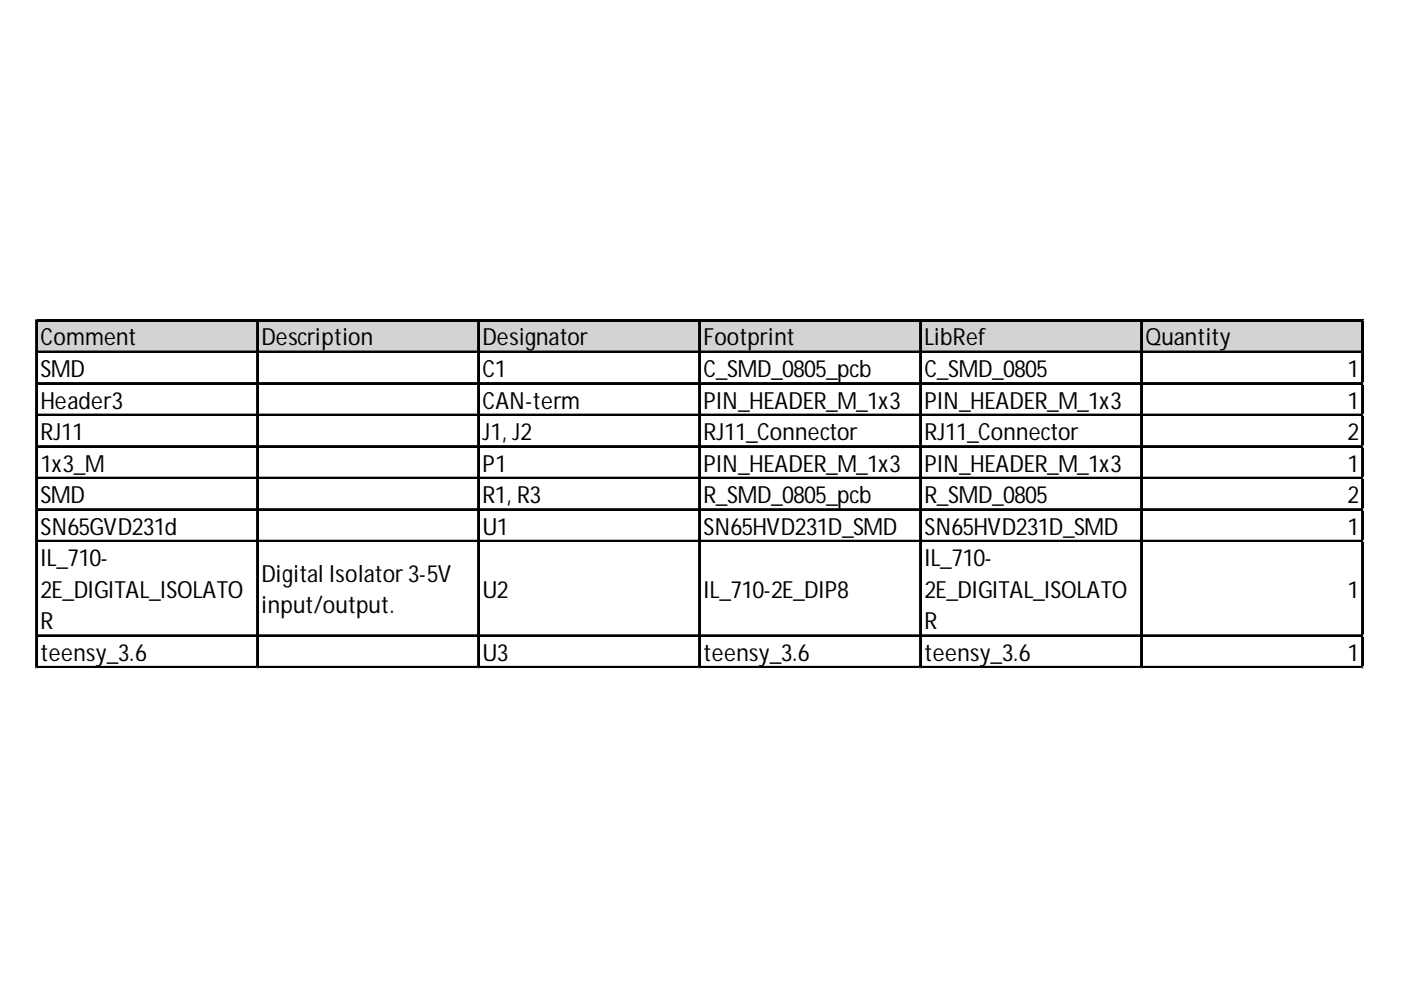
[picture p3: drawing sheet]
<svg xmlns="http://www.w3.org/2000/svg" width="297mm" height="210mm" viewBox="0 0 297 210" stroke-linecap="round" stroke-linejoin="round" font-family="sans-serif">
<defs><g id="words">
<g font-size="5">
<text x="8.6" y="73.2">Comment</text>
<text x="55.5" y="73.2">Description</text>
<text x="102.3" y="73.2">Designator</text>
<text x="149.2" y="73.2">Footprint</text>
<text x="196" y="73.2">LibRef</text>
<text x="242.9" y="73.2">Quantity</text>
<text x="8.6" y="79.9">SMD</text>
<text x="102.3" y="79.9">C1</text>
<text x="149.2" y="79.9">C_SMD_0805_pcb</text>
<text x="196" y="79.9">C_SMD_0805</text>
<text x="285.7" y="79.9">1</text>
<text x="8.6" y="86.6">Header3</text>
<text x="102.3" y="86.6">CAN-term</text>
<text x="149.2" y="86.6">PIN_HEADER_M_1x3</text>
<text x="196" y="86.6">PIN_HEADER_M_1x3</text>
<text x="285.7" y="86.6">1</text>
<text x="8.6" y="93.3">RJ11</text>
<text x="102.3" y="93.3">J1, J2</text>
<text x="149.2" y="93.3">RJ11_Connector</text>
<text x="196" y="93.3">RJ11_Connector</text>
<text x="285.7" y="93.3">2</text>
<text x="8.6" y="100">1x3_M</text>
<text x="102.3" y="100">P1</text>
<text x="149.2" y="100">PIN_HEADER_M_1x3</text>
<text x="196" y="100">PIN_HEADER_M_1x3</text>
<text x="285.7" y="100">1</text>
<text x="8.6" y="106.7">SMD</text>
<text x="102.3" y="106.7">R1, R3</text>
<text x="149.2" y="106.7">R_SMD_0805_pcb</text>
<text x="196" y="106.7">R_SMD_0805</text>
<text x="285.7" y="106.7">2</text>
<text x="8.6" y="113.4">SN65GVD231d</text>
<text x="102.3" y="113.4">U1</text>
<text x="149.2" y="113.4">SN65HVD231D_SMD</text>
<text x="196" y="113.4">SN65HVD231D_SMD</text>
<text x="285.7" y="113.4">1</text>
<text x="8.6" y="120">IL_710-</text>
<text x="55.5" y="123.4">Digital Isolator 3-5V</text>
<text x="196" y="120">IL_710-</text>
<text x="8.6" y="126.7">2E_DIGITAL_ISOLATO</text>
<text x="55.5" y="130.1">input/output.</text>
<text x="102.3" y="126.7">U2</text>
<text x="149.2" y="126.7">IL_710-2E_DIP8</text>
<text x="196" y="126.7">2E_DIGITAL_ISOLATO</text>
<text x="285.7" y="126.7">1</text>
<text x="8.6" y="133.4">R</text>
<text x="196" y="133.4">R</text>
<text x="8.6" y="140.1">teensy_3.6</text>
<text x="102.3" y="140.1">U3</text>
<text x="149.2" y="140.1">teensy_3.6</text>
<text x="196" y="140.1">teensy_3.6</text>
<text x="285.7" y="140.1">1</text>
</g>
</g></defs>
<path d="M7.9 68.1h281.2v6.7h-281.2z" fill="#d3d3d3"/>
<g fill="none" stroke="#000" stroke-width=".34">
<path d="M7.6 67.8v73.9M7.9 67.8h281.2M7.9 74.5h281.2M54.5 68.1v73.6M101.3 68.1v73.6M148.2 68.1v73.6M195 68.1v73.6M241.9 68.1v73.6M288.7 68.1v73.6M7.9 81.2h281.2M7.9 87.9h281.2M7.9 94.5h281.2"/>
<path d="M7.9 101.2h281.2M7.9 107.9h281.2M7.9 114.6h281.2M7.9 134.7h281.2M7.9 141.3h281.2"/>
</g>
<g fill="none" stroke="#000" stroke-width=".33">
<path d="M7.8 67.8v73.9M7.9 68h281.2M7.9 74.7h281.2M54.6 68.1v73.6M101.5 68.1v73.6M148.3 68.1v73.6M195.2 68.1v73.6M242.1 68.1v73.6M288.9 68.1v73.6M7.9 81.3h281.2M7.9 88h281.2M7.9 94.7h281.2"/>
<path d="M7.9 101.4h281.2M7.9 108.1h281.2M7.9 114.8h281.2M7.9 134.8h281.2M7.9 141.5h281.2"/>
</g>
<path d="M7.6 141.7h.1" fill="none" stroke="#d4d4d4" stroke-width=".34"/>
<path d="M7.6 141.7h.3z" fill="#d4d4d4"/>
<path d="M54.5 141.7h.1" fill="none" stroke="#d4d4d4" stroke-width=".34"/>
<path d="M54.5 141.7h.3z" fill="#d4d4d4"/>
<path d="M101.3 141.7h.1" fill="none" stroke="#d4d4d4" stroke-width=".34"/>
<path d="M101.3 141.7h.4z" fill="#d4d4d4"/>
<path d="M148.2 141.7h.1" fill="none" stroke="#d4d4d4" stroke-width=".34"/>
<path d="M148.2 141.7h.3z" fill="#d4d4d4"/>
<path d="M195 141.7h.1" fill="none" stroke="#d4d4d4" stroke-width=".34"/>
<path d="M195 141.7h.4z" fill="#d4d4d4"/>
<path d="M241.9 141.7h.1" fill="none" stroke="#d4d4d4" stroke-width=".34"/>
<path d="M241.9 141.7h.3z" fill="#d4d4d4"/>
<path d="M288.7 141.7h.1" fill="none" stroke="#d4d4d4" stroke-width=".34"/>
<path d="M288.7 141.7h.4z" fill="#d4d4d4"/>
<path d="M289.1 81.2h.1" fill="none" stroke="#d4d4d4" stroke-width=".34"/>
<path d="M289.1 81.2v.3z" fill="#d4d4d4"/>
<path d="M289.1 87.9h.1" fill="none" stroke="#d4d4d4" stroke-width=".34"/>
<path d="M289.1 87.9v.3z" fill="#d4d4d4"/>
<path d="M289.1 94.5h.1" fill="none" stroke="#d4d4d4" stroke-width=".34"/>
<path d="M289.1 94.5v.4z" fill="#d4d4d4"/>
<path d="M289.1 101.2h.1" fill="none" stroke="#d4d4d4" stroke-width=".34"/>
<path d="M289.1 101.2v.4z" fill="#d4d4d4"/>
<path d="M289.1 107.9h.1" fill="none" stroke="#d4d4d4" stroke-width=".34"/>
<path d="M289.1 107.9v.4z" fill="#d4d4d4"/>
<path d="M289.1 114.6h.1" fill="none" stroke="#d4d4d4" stroke-width=".34"/>
<path d="M289.1 114.6v.3z" fill="#d4d4d4"/>
<path d="M289.1 134.7h.1" fill="none" stroke="#d4d4d4" stroke-width=".34"/>
<path d="M289.1 134.7v.3z" fill="#d4d4d4"/>
<path d="M289.1 141.3h.1" fill="none" stroke="#d4d4d4" stroke-width=".34"/>
<path d="M289.1 141.3v.4z" fill="#d4d4d4"/>
<use href="#words"/>
</svg>
